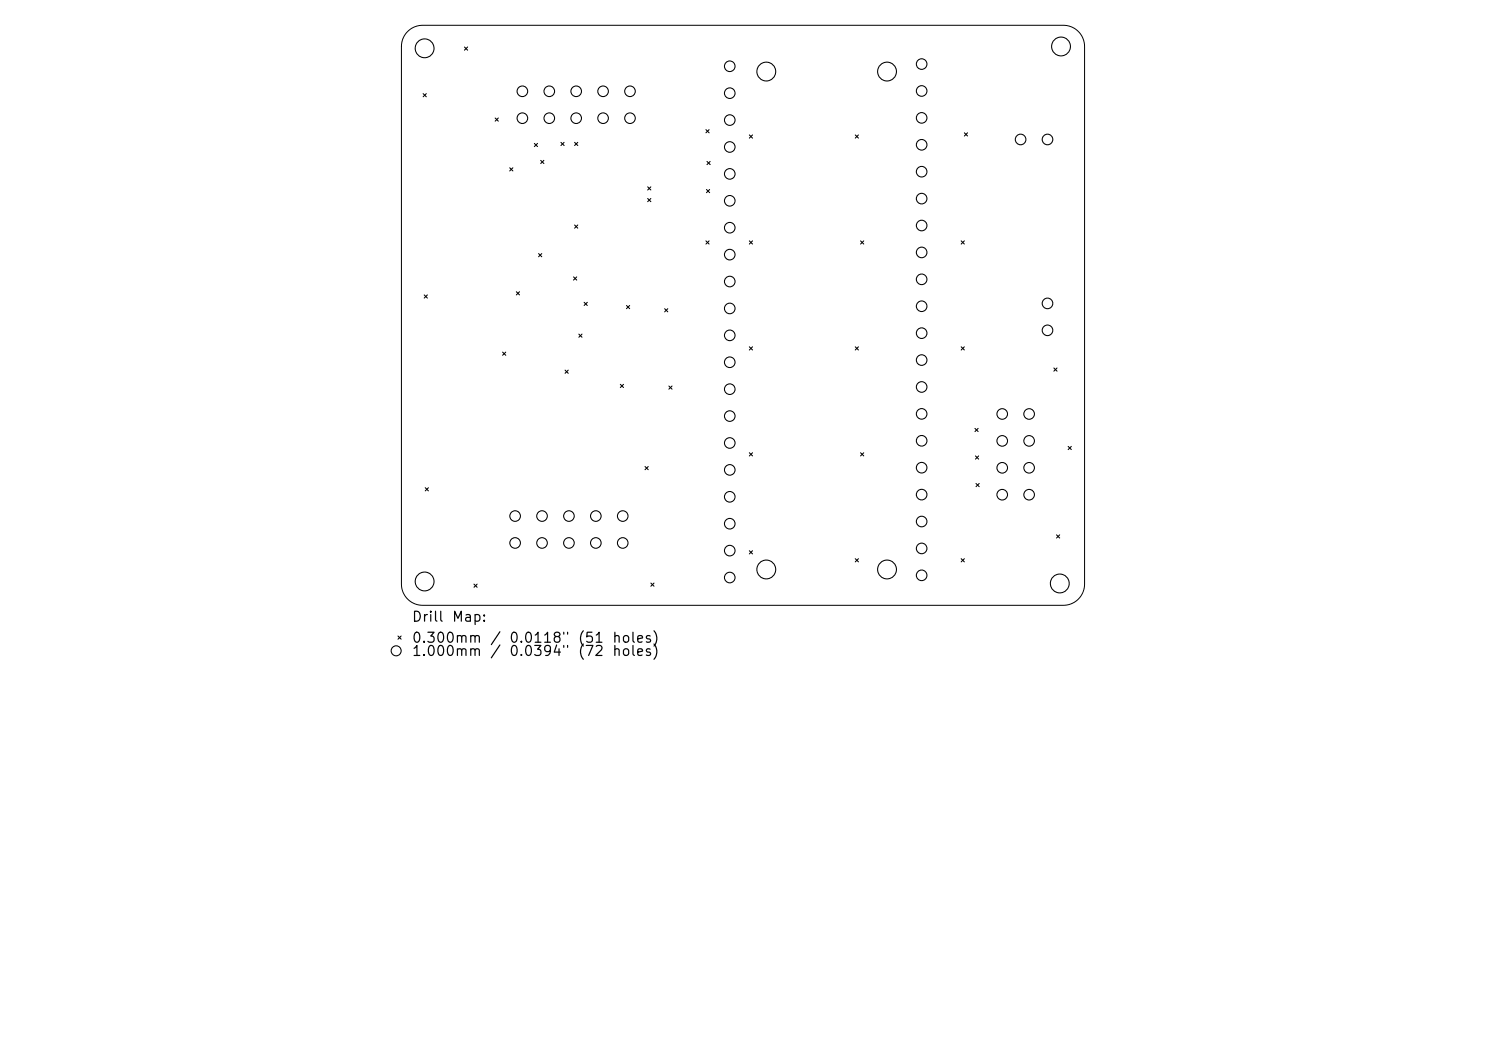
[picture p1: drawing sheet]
<svg xmlns="http://www.w3.org/2000/svg" width="297mm" height="210mm" viewBox="0 0 297 210" stroke-linecap="round" stroke-linejoin="round" font-family="sans-serif">
<defs><g id="words">
<g font-size="2">
<text x="82.2" y="124.7">Drill</text>
<text x="90.2" y="124.7">Map:</text>
<text x="82.2" y="128.9">0.300mm</text>
<text x="82.2" y="131.6">1.000mm</text>
<text x="97.8" y="128.9">/</text>
<text x="101.6" y="128.9">0.0118&quot;</text>
<text x="101.6" y="131.6">0.0394&quot;</text>
<text x="115.4" y="128.9">(51</text>
<text x="115.4" y="131.6">(72</text>
<text x="122.2" y="128.9">holes)</text>
</g>
</g></defs>
<path d="M81.5 6.3a4.2 4.2 0 0 1 3-1.2h128a4.2 4.2 0 0 1 4.3 4.2v107.4a4.2 4.2 0 0 1-4.3 4.3h-128a4.2 4.2 0 0 1-4.3-4.3v-107.4a4.2 4.2 0 0 1 1.3-3z" fill="none" stroke="#000" stroke-width=".2"/>
<g fill="none" stroke="#000" stroke-width=".21">
<path d="M84.6 18.7l.6 .6M85.2 18.7l-.6 .6M92.8 9.4l.7 .6M93.5 9.4l-.7 .6M99 23.6l.6 .6M99.6 23.6l-.6 .6M101.9 33.5l.6 .7M102.5 33.5l-.6 .7M106.8 28.7l.6 .6M107.4 28.7l-.6 .6M108.1 32l.6 .7M108.7 32l-.6 .7"/>
<path d="M112.1 28.4l.6 .7M112.7 28.4l-.6 .7M114.8 28.4l.7 .7M115.5 28.4l-.7 .7M129.4 37.3l.7 .7M129.4 39.7l.7 .6M130.1 37.3l-.7 .7M130.1 39.7l-.7 .6M141.1 25.9l.6 .6M141.2 37.9l.6 .6M141.3 32.3l.6 .6M141.7 25.9l-.6 .6"/>
<path d="M141.8 37.9l-.6 .6M141.9 32.3l-.6 .6M149.8 27l.6 .6M150.4 27l-.6 .6M170.9 27l.7 .6M171.6 27l-.7 .6M192.7 26.5l.7 .7M193.4 26.5l-.7 .7M84.8 58.9l.6 .7M85.4 58.9l-.6 .7M103.2 58.3l.6 .6M103.8 58.3l-.6 .6"/>
<path d="M107.6 50.7l.7 .6M108.3 50.7l-.7 .6M114.6 55.3l.7 .7M114.8 45l.7 .6M115.3 55.3l-.7 .7M115.5 45l-.7 .6M141.1 48.1l.6 .7M141.7 48.1l-.6 .7M149.8 48.1l.6 .7M150.4 48.1l-.6 .7M172 48.1l.6 .7M172.6 48.1l-.6 .7"/>
<path d="M192.1 48.1l.6 .7M192.7 48.1l-.6 .7M100.4 70.4l.7 .6M101.1 70.4l-.7 .6M112.9 74l.7 .6M113.6 74l-.7 .6M115.7 66.8l.6 .6M116.3 66.8l-.6 .6M116.7 60.4l.7 .6M117.4 60.4l-.7 .6M124 76.8l.6 .6M124.6 76.8l-.6 .6"/>
<path d="M125.2 61l.7 .7M125.9 61l-.7 .7M132.8 61.7l.7 .6M133.5 61.7l-.7 .6M133.7 77.1l.6 .7M134.3 77.1l-.6 .7M149.8 69.3l.6 .6M150.4 69.3l-.6 .6M170.9 69.3l.7 .6M171.6 69.3l-.7 .6M192.1 69.3l.6 .6M192.7 69.3l-.6 .6"/>
<path d="M210.6 73.5l.7 .7M211.3 73.5l-.7 .7M85 97.5l.6 .6M85.6 97.5l-.6 .6M128.9 93.2l.7 .7M129.6 93.2l-.7 .7M149.8 90.5l.6 .6M150.4 90.5l-.6 .6M172 90.5l.6 .6M172.6 90.5l-.6 .6M194.9 85.6l.6 .6M195 91.1l.6 .6"/>
<path d="M195.1 96.6l.6 .6M195.5 85.6l-.6 .6M195.6 91.1l-.6 .6M195.7 96.6l-.6 .6M213.5 89.2l.6 .6M214.1 89.2l-.6 .6M94.7 116.7l.7 .7M95.4 116.7l-.7 .7M130.1 116.5l.6 .6M130.7 116.5l-.6 .6M149.8 110l.6 .7M150.4 110l-.6 .7"/>
<path d="M170.9 111.6l.7 .7M171.6 111.6l-.7 .7M192.1 111.6l.6 .7M192.7 111.6l-.6 .7M211.2 106.9l.6 .6M211.8 106.9l-.6 .6M79.5 127.1l.7 .6M80.2 127.1l-.7 .6"/>
<circle cx="84.9" cy="9.7" r="1.88"/>
<circle cx="104.4" cy="18.2" r="1.06"/>
<circle cx="109.8" cy="18.2" r="1.06"/>
<circle cx="115.2" cy="18.2" r="1.06"/>
<circle cx="120.5" cy="18.2" r="1.06"/>
<circle cx="125.9" cy="18.2" r="1.06"/>
<circle cx="145.9" cy="13.2" r="1.06"/>
<circle cx="145.9" cy="18.6" r="1.06"/>
<circle cx="153.2" cy="14.3" r="1.88"/>
<circle cx="177.3" cy="14.3" r="1.88"/>
<circle cx="184.2" cy="12.8" r="1.06"/>
<circle cx="184.2" cy="18.2" r="1.06"/>
<circle cx="212.1" cy="9.3" r="1.88"/>
<circle cx="104.4" cy="23.6" r="1.06"/>
<circle cx="109.8" cy="23.6" r="1.06"/>
<circle cx="115.2" cy="23.6" r="1.06"/>
<circle cx="120.5" cy="23.6" r="1.06"/>
<circle cx="125.9" cy="23.6" r="1.06"/>
<circle cx="145.9" cy="24" r="1.06"/>
<circle cx="145.9" cy="29.4" r="1.06"/>
<circle cx="145.9" cy="34.7" r="1.06"/>
<circle cx="184.2" cy="28.9" r="1.06"/>
<circle cx="184.2" cy="34.3" r="1.06"/>
<circle cx="184.2" cy="39.7" r="1.06"/>
<circle cx="184.2" cy="23.6" r="1.06"/>
<circle cx="204" cy="27.9" r="1.06"/>
<circle cx="209.4" cy="27.9" r="1.06"/>
<circle cx="145.9" cy="40.1" r="1.06"/>
<circle cx="145.9" cy="56.3" r="1.06"/>
<circle cx="145.9" cy="45.5" r="1.06"/>
<circle cx="145.9" cy="50.9" r="1.06"/>
<circle cx="184.2" cy="45.1" r="1.06"/>
<circle cx="184.2" cy="50.4" r="1.06"/>
<circle cx="184.2" cy="55.8" r="1.06"/>
<circle cx="145.9" cy="72.4" r="1.06"/>
<circle cx="145.9" cy="61.6" r="1.06"/>
<circle cx="145.9" cy="77.8" r="1.06"/>
<circle cx="145.9" cy="67" r="1.06"/>
<circle cx="184.2" cy="77.3" r="1.06"/>
<circle cx="184.2" cy="61.2" r="1.06"/>
<circle cx="184.2" cy="66.6" r="1.06"/>
<circle cx="184.2" cy="71.9" r="1.06"/>
<circle cx="209.4" cy="60.6" r="1.06"/>
<circle cx="209.4" cy="66" r="1.06"/>
<circle cx="145.9" cy="93.9" r="1.06"/>
<circle cx="145.9" cy="88.5" r="1.06"/>
<circle cx="145.9" cy="83.1" r="1.06"/>
<circle cx="145.9" cy="99.3" r="1.06"/>
<circle cx="184.2" cy="93.5" r="1.06"/>
<circle cx="184.2" cy="98.8" r="1.06"/>
<circle cx="184.2" cy="82.7" r="1.06"/>
<circle cx="184.2" cy="88.1" r="1.06"/>
<circle cx="200.3" cy="88.1" r="1.06"/>
<circle cx="200.3" cy="93.5" r="1.06"/>
<circle cx="200.3" cy="82.7" r="1.06"/>
<circle cx="200.3" cy="98.9" r="1.06"/>
<circle cx="205.7" cy="88.1" r="1.06"/>
<circle cx="205.7" cy="93.5" r="1.06"/>
<circle cx="205.7" cy="82.7" r="1.06"/>
<circle cx="205.7" cy="98.9" r="1.06"/>
<circle cx="84.9" cy="116.2" r="1.88"/>
<circle cx="103" cy="103.1" r="1.06"/>
<circle cx="103" cy="108.5" r="1.06"/>
<circle cx="108.3" cy="103.1" r="1.06"/>
<circle cx="108.3" cy="108.5" r="1.06"/>
<circle cx="113.7" cy="103.1" r="1.06"/>
<circle cx="113.7" cy="108.5" r="1.06"/>
<circle cx="119.1" cy="103.1" r="1.06"/>
<circle cx="119.1" cy="108.5" r="1.06"/>
<circle cx="124.5" cy="103.1" r="1.06"/>
<circle cx="124.5" cy="108.5" r="1.06"/>
<circle cx="145.9" cy="110" r="1.06"/>
<circle cx="145.9" cy="104.6" r="1.06"/>
<circle cx="145.9" cy="115.4" r="1.06"/>
<circle cx="153.2" cy="113.8" r="1.88"/>
<circle cx="177.3" cy="113.8" r="1.88"/>
<circle cx="184.2" cy="109.6" r="1.06"/>
<circle cx="184.2" cy="115" r="1.06"/>
<circle cx="184.2" cy="104.2" r="1.06"/>
<circle cx="211.8" cy="116.6" r="1.88"/>
<circle cx="79.2" cy="130" r="1"/>
</g>
<use href="#words"/>
</svg>
